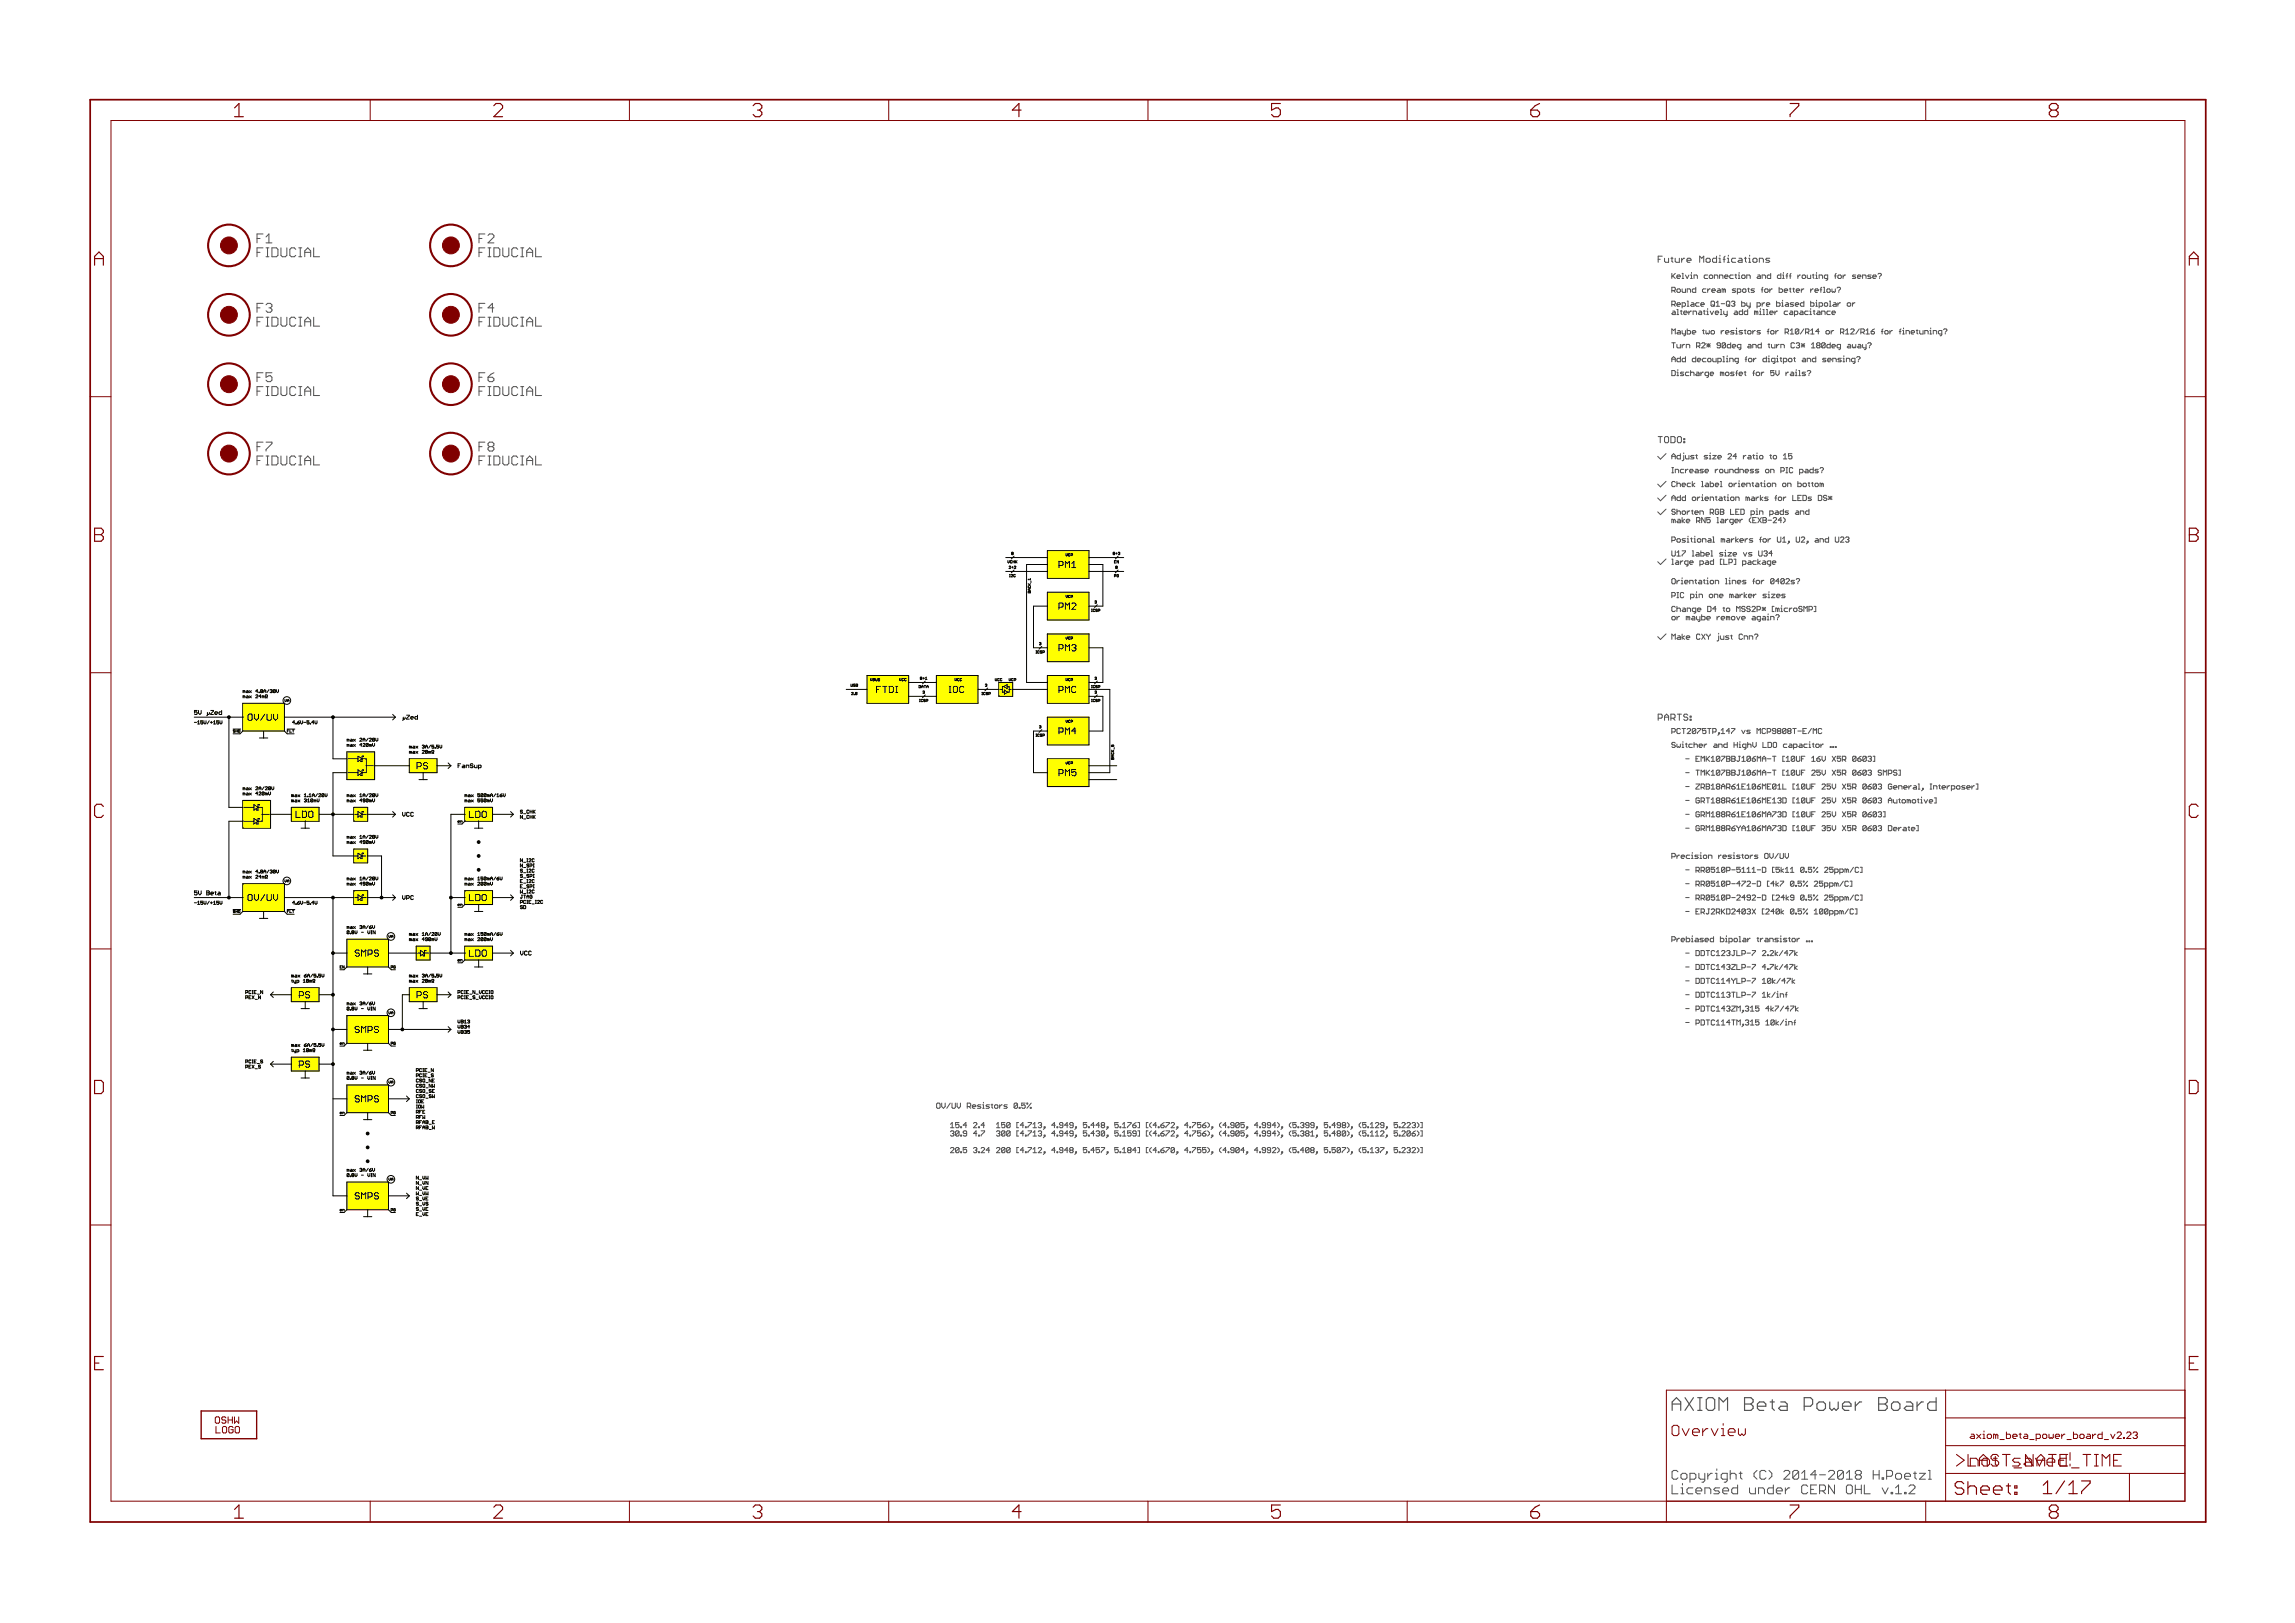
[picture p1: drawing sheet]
<svg xmlns="http://www.w3.org/2000/svg" width="420mm" height="297mm" viewBox="0 0 420 297" stroke-linecap="round" stroke-linejoin="round" font-family="sans-serif">
<defs><g id="words">
<g font-size="3.7" fill="#800000">
<text x="42.9" y="21.4">1</text>
<text x="90.3" y="21.4">2</text>
<text x="137.8" y="21.4">3</text>
<text x="185.3" y="21.4">4</text>
<text x="232.7" y="21.4">5</text>
<text x="280.2" y="21.4">6</text>
<text x="327.6" y="21.4">7</text>
<text x="375.1" y="21.4">8</text>
<text x="17.2" y="48.6">A</text>
<text x="400.7" y="48.6">A</text>
<text x="17.2" y="99.2">B</text>
<text x="400.7" y="99.2">B</text>
<text x="17.1" y="149.7">C</text>
<text x="400.6" y="149.7">C</text>
<text x="17" y="200.2">D</text>
<text x="400.5" y="200.2">D</text>
<text x="17.3" y="250.8">E</text>
<text x="400.7" y="250.8">E</text>
<text x="42.9" y="277.9">1</text>
<text x="90.3" y="277.9">2</text>
<text x="137.8" y="277.9">3</text>
<text x="185.3" y="277.9">4</text>
<text x="232.7" y="277.9">5</text>
<text x="280.2" y="277.9">6</text>
<text x="327.6" y="277.9">7</text>
<text x="375.1" y="277.9">8</text>
</g>
<text font-size="3.6" fill="#505050" x="306" y="258.2">AXIOM Beta Power Board</text>
<text font-size="3.6" fill="#800000" x="374" y="273.5">1/17</text>
<text font-size="3.2" fill="#800000" x="360.6" y="268.4">not saved!</text>
<text font-size="2.9" fill="#800000" x="306" y="262.8">Overview</text>
<g font-size="2.5" fill="#505050">
<text x="47" y="47.1">FIDUCIAL</text>
<text x="47" y="44.5">F1</text>
<text x="87.6" y="47.1">FIDUCIAL</text>
<text x="87.6" y="44.5">F2</text>
<text x="47" y="59.8">FIDUCIAL</text>
<text x="47" y="57.2">F3</text>
<text x="87.6" y="59.8">FIDUCIAL</text>
<text x="87.6" y="57.2">F4</text>
<text x="47" y="69.9">F5</text>
<text x="87.6" y="69.9">F6</text>
<text x="47" y="72.5">FIDUCIAL</text>
<text x="87.6" y="72.5">FIDUCIAL</text>
<text x="47" y="82.6">F7</text>
<text x="87.6" y="82.6">F8</text>
<text x="47" y="85.2">FIDUCIAL</text>
<text x="87.6" y="85.2">FIDUCIAL</text>
<text x="306" y="270.8">Copyright (C) 2014-2018 H.Poetzl</text>
<text x="306" y="273.5">Licensed under CERN OHL v.1.2</text>
</g>
<g font-size="1.8" fill="#505050">
<text x="303.5" y="48.1">Future Modifications</text>
<text x="303.5" y="81.1">TODO:</text>
<text x="303.5" y="131.9">PARTS:</text>
</g>
<g font-size="1.8">
<text x="193.7" y="104">PM1</text>
<text x="193.7" y="111.6">PM2</text>
<text x="193.7" y="119.2">PM3</text>
<text x="45.4" y="131.9">OV/UV</text>
<text x="160.6" y="126.8">FTDI</text>
<text x="173.7" y="126.8">IOC</text>
<text x="193.6" y="126.8">PMC</text>
<text x="193.7" y="134.4">PM4</text>
<text x="76.4" y="140.8">PS</text>
<text x="193.7" y="142.1">PM5</text>
<text x="54" y="149.7">LDO</text>
<text x="85.7" y="149.7">LDO</text>
<text x="45.4" y="164.9">OV/UV</text>
<text x="85.7" y="164.9">LDO</text>
<text x="64.9" y="175.1">SMPS</text>
<text x="85.7" y="175.1">LDO</text>
<text x="54.8" y="182.7">PS</text>
<text x="76.4" y="182.7">PS</text>
<text x="64.9" y="189">SMPS</text>
<text x="54.8" y="195.4">PS</text>
<text x="64.9" y="201.7">SMPS</text>
<text x="64.9" y="219.5">SMPS</text>
</g>
<g font-size="1.8" fill="#800000">
<text x="39.4" y="260.5">OSHW</text>
<text x="39.5" y="262.3">LOGO</text>
<text x="360.6" y="263.3">axiom_beta_power_board_v2.23</text>
</g>
<g font-size="1.4" fill="#505050">
<text x="306" y="51">Kelvin connection and diff routing for sense?</text>
<text x="306" y="53.5">Round cream spots for better reflow?</text>
<text x="306" y="56.1">Replace Q1-Q3 by pre biased bipolar or</text>
<text x="306" y="57.6">alternatively add miller capacitance</text>
<text x="306" y="61.2">Maybe two resistors for R10/R14 or R12/R16 for finetuning?</text>
<text x="306" y="63.7">Turn R2* 90deg and turn C3* 180deg away?</text>
<text x="306" y="66.2">Add decoupling for digitpot and sensing?</text>
<text x="306" y="68.8">Discharge mosfet for 5V rails?</text>
<text x="306" y="86.6">Increase roundness on PIC pads?</text>
<text x="306" y="89.1">Check label orientation on bottom</text>
<text x="306" y="84">Adjust size 24 ratio to 15</text>
<text x="306" y="91.6">Add orientation marks for LEDs DS*</text>
<text x="306" y="94.2">Shorten RGB LED pin pads and</text>
<text x="306" y="95.7">make RN5 larger (EXB-24)</text>
<text x="306" y="99.3">Positional markers for U1, U2, and U23</text>
<text x="306" y="101.8">U17 label size vs U34</text>
<text x="306" y="103.3">large pad [LP] package</text>
<text x="306" y="106.9">Orientation lines for 0402s?</text>
<text x="306" y="109.4">PIC pin one marker sizes</text>
<text x="306" y="112">Change D4 to MSS2P* [microSMP]</text>
<text x="306" y="113.5">or maybe remove again?</text>
<text x="306" y="117">Make CXY just Cnn?</text>
<text x="306" y="134.3">PCT2075TP,147 vs MCP9808T-E/MC</text>
<text x="306" y="136.8">Switcher and HighV LDO capacitor ...</text>
<text x="308.6" y="139.4">- EMK107BBJ106MA-T [10UF 16V X5R 0603]</text>
<text x="308.6" y="141.9">- TMK107BBJ106MA-T [10UF 25V X5R 0603 SMPS]</text>
<text x="308.6" y="149.5">- GRM188R61E106MA73D [10UF 25V X5R 0603]</text>
<text x="308.6" y="147">- GRT188R61E106ME13D [10UF 25V X5R 0603 Automotive]</text>
<text x="308.6" y="144.5">- ZRB18AR61E106ME01L [10UF 25V X5R 0603 General, Interposer]</text>
<text x="308.6" y="152.1">- GRM188R6YA106MA73D [10UF 35V X5R 0603 Derate]</text>
<text x="306" y="157.2">Precision resistors OV/UV</text>
<text x="308.6" y="159.7">- RR0510P-5111-D [5k11</text>
<text x="326.8" y="159.7">0.5% 25ppm/C]</text>
<text x="308.6" y="164.8">- RR0510P-2492-D [24k9</text>
<text x="308.6" y="167.3">- ERJ2RKD2403X [240k 0.5% 100ppm/C]</text>
<text x="308.6" y="162.2">- RR0510P-472-D [4k7</text>
<text x="324.9" y="162.2">0.5% 25ppm/C]</text>
<text x="326.8" y="164.8">0.5% 25ppm/C]</text>
<text x="306" y="172.4">Prebiased bipolar transistor ...</text>
<text x="308.6" y="177.5">- DDTC143ZLP-7</text>
<text x="308.6" y="174.9">- DDTC123JLP-7</text>
<text x="320.2" y="174.9">2.2k/47k</text>
<text x="320.8" y="177.5">4.7k/47k</text>
<text x="308.6" y="182.6">- DDTC113TLP-7</text>
<text x="308.6" y="180">- DDTC114YLP-7</text>
<text x="308.6" y="185.1">- PDTC143ZM,315</text>
<text x="320.7" y="182.6">1k/inf</text>
<text x="320.7" y="180">10k/47k</text>
<text x="321.9" y="185.1">4k7/47k</text>
<text x="308.6" y="187.6">- PDTC114TM,315</text>
<text x="321.8" y="187.6">10k/inf</text>
<text x="171.4" y="202.9">OV/UV Resistors 0.5%</text>
<text x="174" y="206.4">15.4</text>
<text x="174" y="208">30.9</text>
<text x="177.6" y="206.4">2.4</text>
<text x="177.6" y="208">4.7</text>
<text x="180.7" y="206.4">150 [4.713, 4.949, 5.448, 5.176] [(4.672, 4.756), (4.905, 4.994), (5.399, 5.498), (5.129, 5.223)]</text>
<text x="180.7" y="208">300 [4.713, 4.949, 5.430, 5.159] [(4.672, 4.756), (4.905, 4.994), (5.381, 5.480), (5.112, 5.206)]</text>
<text x="174" y="211">20.5</text>
<text x="177.6" y="211">3.24</text>
<text x="181.2" y="211">200 [4.712, 4.948, 5.457, 5.184] [(4.670, 4.755), (4.904, 4.992), (5.408, 5.507), (5.137, 5.232)]</text>
</g>
<g font-size="1.1">
<text x="35.6" y="130.8">5V µZed</text>
<text x="73.7" y="131.7">µZed</text>
<text x="83.8" y="140.5">FanSup</text>
<text x="73.7" y="149.4">VCC</text>
<text x="35.6" y="163.8">5V Beta</text>
<text x="73.7" y="164.7">VPC</text>
<text x="95.2" y="174.8">VCC</text>
</g>
<g font-size=".9">
<text x="44.4" y="126.8">max 4.8A/30V</text>
<text x="44.4" y="127.8">max 24mΩ</text>
<text x="35.6" y="132.5">-15V/+15V</text>
<text x="53.7" y="132.5">4.6V-5.4V</text>
<text x="63.5" y="135.7">max 2A/20V</text>
<text x="63.5" y="136.7">max 420mV</text>
<text x="74.9" y="137">max 3A/5.5V</text>
<text x="74.9" y="137.9">max 28mΩ</text>
<text x="44.4" y="144.6">max 2A/20V</text>
<text x="44.4" y="145.5">max 420mV</text>
<text x="53.3" y="145.9">max 1.1A/20V</text>
<text x="53.3" y="146.8">max 310mV</text>
<text x="63.5" y="145.9">max 1A/20V</text>
<text x="63.5" y="146.8">max 490mV</text>
<text x="85.1" y="145.9">max 500mA/16V</text>
<text x="85.1" y="146.8">max 550mV</text>
<text x="95.2" y="148.9">S_CHK</text>
<text x="95.2" y="149.8">N_CHK</text>
<text x="63.5" y="153.5">max 1A/20V</text>
<text x="63.5" y="154.4">max 490mV</text>
<text x="44.4" y="159.8">max 4.8A/30V</text>
<text x="44.4" y="160.8">max 24mΩ</text>
<text x="63.5" y="161.1">max 1A/20V</text>
<text x="85.1" y="161.1">max 150mA/6V</text>
<text x="95.2" y="157.8">N_I2C</text>
<text x="95.2" y="158.7">N_SPI</text>
<text x="95.2" y="159.7">S_I2C</text>
<text x="95.2" y="160.6">S_SPI</text>
<text x="95.2" y="161.6">E_I2C</text>
<text x="35.6" y="165.5">-15V/+15V</text>
<text x="53.7" y="165.5">4.6V-5.4V</text>
<text x="63.5" y="162.1">max 490mV</text>
<text x="85.1" y="162.1">max 200mV</text>
<text x="95.2" y="162.5">E_SPI</text>
<text x="95.2" y="163.5">W_I2C</text>
<text x="95.2" y="164.4">JTAG</text>
<text x="95.2" y="165.4">PCIE_I2C</text>
<text x="95.2" y="166.3">SD</text>
<text x="63.5" y="170">max 3A/6V</text>
<text x="63.5" y="170.9">0.8V - VIN</text>
<text x="74.9" y="171.3">max 1A/20V</text>
<text x="74.9" y="172.2">max 490mV</text>
<text x="85.1" y="171.3">max 150mA/6V</text>
<text x="85.1" y="172.2">max 200mV</text>
<text x="53.3" y="178.9">max 6A/5.5V</text>
<text x="53.3" y="179.8">typ 18mΩ</text>
<text x="74.9" y="178.9">max 3A/5.5V</text>
<text x="74.9" y="179.8">max 28mΩ</text>
<text x="45.2" y="181.9">PCIE_N</text>
<text x="45.2" y="182.9">PEX_N</text>
<text x="63.5" y="184">max 3A/6V</text>
<text x="63.5" y="184.9">0.8V - VIN</text>
<text x="83.8" y="181.9">PCIE_N_VCCIO</text>
<text x="83.8" y="182.8">PCIE_S_VCCIO</text>
<text x="53.3" y="191.6">max 6A/5.5V</text>
<text x="83.8" y="187.3">VB13</text>
<text x="83.8" y="188.2">VB34</text>
<text x="83.8" y="189.2">VB35</text>
<text x="45.3" y="194.6">PCIE_S</text>
<text x="45.3" y="195.6">PEX_S</text>
<text x="53.3" y="192.5">typ 18mΩ</text>
<text x="63.5" y="196.7">max 3A/6V</text>
<text x="63.5" y="197.6">0.8V - VIN</text>
<text x="76.2" y="196.2">PCIE_N</text>
<text x="76.2" y="197.1">PCIE_S</text>
<text x="76.2" y="198.1">CSO_NE</text>
<text x="76.2" y="199">CSO_NW</text>
<text x="76.2" y="200">CSO_SE</text>
<text x="76.2" y="200.9">CSO_SW</text>
<text x="76.2" y="201.9">IOE</text>
<text x="76.2" y="202.8">IOW</text>
<text x="76.2" y="203.8">RFE</text>
<text x="76.2" y="204.7">RFW</text>
<text x="76.2" y="205.7">RFAB_E</text>
<text x="76.2" y="206.6">RFAB_W</text>
<text x="63.5" y="214.4">max 3A/6V</text>
<text x="63.5" y="215.4">0.8V - VIN</text>
<text x="76.2" y="215.8">N_VW</text>
<text x="76.2" y="216.8">N_VN</text>
<text x="76.2" y="217.8">N_VE</text>
<text x="76.2" y="218.7">W_VW</text>
<text x="76.2" y="219.7">S_VE</text>
<text x="76.2" y="220.6">S_VS</text>
<text x="76.2" y="221.6">S_VE</text>
<text x="76.2" y="222.5">E_VE</text>
</g>
<g font-size=".7">
<text x="185.2" y="101.5">8</text>
<text x="195.1" y="101.8">VCP</text>
<text x="203.7" y="101.5">8+3</text>
<text x="184.4" y="103.1">VCHK</text>
<text x="184.7" y="104.1">2+2</text>
<text x="184.8" y="105.6">I2C</text>
<text x="204" y="103.1">EN</text>
<text x="204" y="105.6">PG</text>
<text x="204.2" y="104.1">8</text>
<text x="188.7" y="108.5" transform="rotate(-90 188.7 108.5)">BACK_1</text>
<text x="195.1" y="109.4">VCP</text>
<text x="199.9" y="112">ICSP</text>
<text x="200.4" y="110.4">3</text>
<text x="189.7" y="119.6">ICSP</text>
<text x="190.3" y="118.1">3</text>
<text x="195.1" y="117">VCP</text>
<text x="155.7" y="125.7">USB</text>
<text x="159.3" y="124.7">VBUS</text>
<text x="164.6" y="124.7">VCC</text>
<text x="168.2" y="125.9">DATA</text>
<text x="168.4" y="124.4">8+1</text>
<text x="174.8" y="124.7">VCC</text>
<text x="180.4" y="125.7">3</text>
<text x="182.1" y="124.7">VCC</text>
<text x="184.7" y="124.7">VCP</text>
<text x="195.1" y="124.7">VCP</text>
<text x="199.9" y="125.9">ICSP</text>
<text x="200.4" y="124.4">3</text>
<text x="52.1" y="128.5">VA</text>
<text x="155.9" y="127.2">2.0</text>
<text x="168.4" y="128.5">ICSP</text>
<text x="168.9" y="126.9">3</text>
<text x="179.8" y="127.2">ICSP</text>
<text x="199.9" y="128.5">ICSP</text>
<text x="200.4" y="126.9">3</text>
<text x="42.7" y="134.1">SHD</text>
<text x="52.8" y="134.1">FLT</text>
<text x="189.7" y="134.8">ICSP</text>
<text x="190.3" y="133.3">3</text>
<text x="195.1" y="132.3">VCP</text>
<text x="195.1" y="139.9">VCP</text>
<text x="203.9" y="139" transform="rotate(-90 203.9 139)">BACK_5</text>
<text x="83.8" y="150.6">en</text>
<text x="52.1" y="161.5">VA</text>
<text x="42.7" y="167.1">SHD</text>
<text x="52.8" y="167.1">FLT</text>
<text x="83.8" y="165.8">en</text>
<text x="71.1" y="171.6">VA</text>
<text x="62.2" y="177.2">EN</text>
<text x="71.5" y="177.2">PG</text>
<text x="83.8" y="176">en</text>
<text x="71.1" y="185.6">VA</text>
<text x="62.2" y="191.2">en</text>
<text x="71.5" y="191.2">PG</text>
<text x="62.2" y="203.9">en</text>
<text x="71.1" y="198.3">VA</text>
<text x="71.5" y="203.9">PG</text>
<text x="62.2" y="221.7">en</text>
<text x="71.1" y="216.1">VA</text>
<text x="71.5" y="221.7">PG</text>
</g>
</g></defs>
<path d="M351.7 256.6h.4M354.5 255.8v2.3h-1.2l-.4-.4v-.7l.4-.4h1.2" fill="none" stroke="#505050" stroke-width=".21"/>
<g fill="none" stroke="#505050" stroke-width=".18">
<path d="M322.1 47.3h.5l.2 .2v.5M324 47.3h-.6l-.1 .2 .7 .3-.2 .2h-.5M332 56.9h.3M332.1 56.8v.6l.2 .2M332.7 56.9h.4l.1 .2v.5h-.5l-.1-.2 .1-.1h.5M333.2 53h.3M333.5 57.6v-.7h.5l.1 .2v.5M333.5 52.6l-.1 .1v.8M333.8 52.6h.2v.9M333.8 53.5h.3M334.6 52.9h.3l.2 .1v.4l-.2 .1h-.3l-.1-.1v-.4zM334.9 55.1h.2v.9"/>
<path d="M334.9 56h.3M335.1 56.9h-.5l-.1 .2v.3l.1 .2h.5M335.4 52.9v.5l.1 .1 .2-.1 .2 .1 .1-.1v-.5M335.4 57.3h.6l-.1-.4h-.4l-.1 .2v.3l.1 .2h.4M335.7 55.4h.3l.2 .2v.4h-.5l-.2-.1 .2-.2h.5M336.3 52.7l.2-.1h.3l.2 .1-.4 .5M336.5 55.4v.6M336.6 53.4v.1M337 55.4h-.2l-.3 .3M338.3 55.4h.4l.1 .2v.3l-.1 .1h-.4l-.1-.1v-.3zM339.1 55.4v.6M339.6 55.4h-.2l-.3 .3"/>
<path d="M339.7 50.3h-.4l-.2 .2 .6 .3-.1 .2h-.5M340.1 50.7h.6l-.2-.4h-.3l-.1 .2v.3l.1 .2h.3M341 51v-.7h.5l.1 .2v.5M342.6 50.3h-.5l-.2 .2 .7 .3-.2 .2h-.5M342.9 50.7h.6l-.2-.4h-.3l-.1 .2v.3l.1 .2h.3M343.8 50.2l.2-.2h.3l.1 .2-.3 .5M344.1 50.8v.2M327.9 68.1h.3l.2 .2v.4h-.5l-.2-.1 .2-.2h.5M328.7 68.1h.1v.6M328.7 68.7h.3M328.8 67.6v.2M329.3 67.8h.2v.9"/>
<path d="M329.3 68.7h.3M330.6 68.1h-.5l-.2 .2 .2 .1h.3l.2 .2-.2 .1h-.5M330.9 68l.1-.2 .5 .2-.3 .4M331.2 68.6v.1M335.5 65.6h.5l.2 .1v.5M337.1 65.6h-.5l-.1 .1 .1 .2h.4l.1 .2-.1 .1h-.5M337.4 65.6h.2v.6M337.4 66.2h.3M337.6 65.1v.2M338 66.2v-.6h.5l.2 .1v.5M338.3 63h.4l.1 .2v.5h-.5l-.1-.2 .1-.1h.5M339.1 63v.5l.2 .2 .1-.2 .2 .2 .1-.2v-.5"/>
<path d="M339.6 66.2h-.5l-.1-.1v-.4l.1-.1h.5v.8l-.3 .1M339.9 65.4l.2-.1h.3l.1 .1-.3 .5M340.2 63h.3l.2 .2v.5h-.5l-.1-.2 .1-.1h.5M340.2 66.1v.1M341 63v.5l.1 .2h.5M341.6 63v.8l-.3 .2M341.9 62.9l.2-.2 .5 .2-.4 .5M342.2 63.5v.2M349 60.5h.4l.2 .2v.4M349.9 60.8h.6l-.1-.3h-.4l-.1 .2v.3l.1 .1h.4M350.8 60.5h.3M351 60.3v.7l.1 .1"/>
<path d="M351.5 60.5v.5l.1 .1h.5v-.6M352.4 61.1v-.6h.4l.2 .2v.4M353.3 60.5h.2v.6M353.3 61.1h.3M353.5 60v.2M353.9 61.1v-.6h.5l.2 .2v.4M355.5 61.1h-.5l-.1-.1v-.3l.1-.2h.5v.8l-.3 .1M355.8 60.3l.2-.1h.3l.1 .1-.3 .5M356.1 61v.1M305 93.2l-1 1-.5-.5M305 90.6l-1 1.1-.5-.6M305 88.1l-1 1-.5-.5"/>
<path d="M305 83l-1 1-.5-.5M324 83.4h.3M324.2 83.8l.1 .2M324.8 83.4h.3l.1 .1-.1 .5h-.3l-.2-.2zM325.2 94.9l-.6 .8h.6M326.2 95.2h-.6l.4-.5v1M326.5 94.7l.3 .3v.4l-.3 .3M326.5 83.4l.3-.4v1M326.5 84h.6M328.1 83h-.7v.5l.3-.1 .4 .1v.3l-.2 .2h-.3l-.2-.2M328.8 93.5h.3l.2 .2v.4h-.5l-.1-.1 .1-.2h.5M329.5 85.9h.4l.2 .2v.3l-.2 .1h-.4"/>
<path d="M329.6 94.1v-.6h.5l.1 .2v.4M330.6 85.9h.3l.1 .2v.4h-.4l-.2-.1 .2-.2h.4M330.6 88.4l.1 .2-.1 .5M331 88.4h.3M331.2 88.3v.6l.1 .2M331.2 93.2v.9h-.5l-.1-.4 .1-.2h.5M331.6 88.4h.4M331.8 88.3v.6l.2 .2M332 85.6v.9h-.5l-.2-.1v-.3l.2-.2h.5M332.4 88.4h.3l.2 .2-.2 .5h-.3l-.1-.2zM332.9 85.9h-.5l-.1 .2 .1 .1h.3l.2 .2-.2 .1h-.4M332.9 90.7h.5l.1 .1v.6l-.1 .2h-.5z"/>
<path d="M333.2 85.7l.2-.1h.3l.1 .1-.3 .5M333.5 88.6l.2-.2 .1 .2v.5M333.5 86.4v.1M333.5 88.6v.5M333.5 88.6l-.3-.2v.7M334.5 90.8l-.2-.1h-.3l-.2 .1 .2 .3 .5 .2-.2 .3h-.3l-.2-.2M334.8 91.1h.6M334.8 90.8l.6 .6M334.8 98.3v.9h-.5l-.2-.1v-.4l.2-.1h.5M335.1 90.8v.6M335.4 90.8l-.6 .6M336 98.3v.8l.2 .1h.3l.1-.1v-.8"/>
<path d="M337 98.4l.1-.1h.3l.2 .1-.6 .8h.6M337.9 98.4l.1-.1h.3l.2 .1-.2 .3M338.2 98.7h.1M338.3 98.7l.2 .2-.2 .3h-.3l-.1-.1M305 116l-1 1-.5-.5M305 102.3l-1 1-.5-.5M320.3 116.4h.4l.2 .1v.5M321.2 116.2l.2-.1h.3l.1 .1-.3 .5M321.5 116.8v.2M322 100.8v.8l.1 .2M322.6 100.8v.8l-.1 .2M322.7 102.7h.4l.1 .1v.5h-.5"/>
<path d="M322.7 103h.5M322.9 101l.2-.2h.3l.1 .2-.1 .3M323.2 101.3h.2M323.4 101.3l.1 .2-.1 .3h-.3l-.2-.2M323.7 109.4h.3M324.2 103.3h-.5l-.2-.2v-.3l.2-.1h.5v.7l-.4 .2M324.2 112.8h.4l.2 .2v.5M324.3 108.8h.7l-.7 .6h.7M324.5 101.3h-.7l.5-.5v1M324.5 103h.6l-.1-.3h-.4l-.1 .1v.3l.1 .2h.4M325.2 109.1h.7l-.2-.3-.5 .1v.3l.2 .2h.3M325.4 113.3v.2"/>
<path d="M325.7 112.7l-.3 .4M326 106.1l.2-.2h.3l.2 .2M326 106.7l.7-.6v.6l-.2 .1h-.3zM326.8 108.8h-.5l-.1 .1 .1 .2h.4l.1 .1-.1 .2h-.5M327 106.1l.1-.2h.3l.2 .2v.1l-.6 .6h.6M328.5 106.2h-.4l-.2 .2 .2 .1h.3l.1 .2-.1 .1h-.5M328.8 106.1l.2-.2h.3l.2 .2-.4 .4M329.1 106.7v.1M330.6 111.3l.3-.3v.9M331.2 111.6h.4l.2-.2v-.3l-.2-.1h-.4v.9M332.1 111h.3v.9h-.3M332 134.3v-1l.3 .3 .3-.3v1"/>
<path d="M332.6 136.2h.3l.2 .1v.4l-.2 .1h-.3M333.4 136.2v.6M333.5 133.5l-.1-.2h-.4l-.1 .2v.6l.1 .2h.4l.1-.2M333.8 136.2l-.4 .3M335.1 136.7h.1v.1h-.1zM335.5 136.7h.2v.1h-.2zM336 136.7h.2v.1h-.2zM340.7 138.4l-.6 .5h.5l.1 .3-.1 .1h-.3l-.2-.1M341.7 138.6v.6l-.2 .1-.5-.1M341.7 138.6l-.2-.2-.5 .2v.6M341.7 138.6l-.7 .6M342 138.6l.1-.2h.4l.1 .2-.1 .3"/>
<path d="M342.3 138.9h.2M342.5 138.9l.1 .1-.1 .3h-.4l-.1-.1M342.9 138.4h.3v.9h-.3M324.6 156.2v.6l-.3 .3M325.6 156.2l-.7 .9M325.9 156.2v.8l.1 .1h.3l.2-.1v-.8M326.8 156.2v.6l.3 .3 .3-.3v-.6M338.2 159l.2 .2v.5M339.3 158.7l-.6 1M340.3 158.9l-.2-.2h-.3l-.2 .2v.6l.2 .2h.3l.2-.2M340.6 158.7h.3v1h-.3M343.4 148.6l.1 .1"/>
<path d="M343.5 148.7v.7l-.1 .1M343.5 148.7l-.6 .7M343.9 148.7l.1-.1h.3l.2 .1-.2 .3M344.2 149h.1M344.3 149l.2 .2-.2 .3h-.3l-.1-.1M344.8 148.6h.3v.9h-.3M344.8 141.9v-1l.3 .4 .3-.4v1M345.7 141.6h.5l.2-.2v-.3l-.2-.2h-.5v1M347.3 141.1l-.2-.2h-.3l-.2 .2 .2 .3h.3l.2 .2-.2 .3h-.3l-.2-.2M347.6 140.9h.3v1h-.3M348.5 151.4h.3l.2 .2v.4h-.5M348.5 151.7h.5"/>
<path d="M349.3 151.4h.3M349.5 151.3v.6l.1 .1M349.9 151.7h.7l-.2-.3h-.3l-.2 .2v.3l.2 .1h.3M350.9 151.1h.3v.9h-.3M351.6 146.3h.2v.7M351.6 147h.4M351.8 145.9v.1M352.3 146.3l.3 .7 .3-.7M353.2 146.6h.6l-.1-.3h-.3l-.2 .2v.3l.2 .2h.3M354.1 146h.4v1h-.4M356.8 143.8h.2M357.3 144.4h.4l.2-.1v-.3l-.2-.2h-.4v.9"/>
<path d="M358.2 144l.2-.2h.3l.1 .2v.3l-.1 .1h-.3l-.2-.1zM359.7 143.8h-.4l-.2 .2 .2 .1h.3l.1 .2-.1 .1h-.5M360.1 144.1h.6l-.2-.3h-.3l-.1 .2v.3l.1 .1h.3M361 143.8v.6M361.5 143.8l-.5 .3M361.8 143.5h.3v.9h-.3M319.8 174.4h.7M326.1 164.3h.6M327.2 179h.6l-.6 1M327.3 174.4h-.6l.5-.4v.9M327.6 176.5h.7l-.7 .9M327.6 174h.7l-.7 .9"/>
<path d="M328.1 179v1M328.2 171.7h.3l.2 .2v.3l-.2 .2h-.3l-.1-.2v-.3zM328.6 174v.9M328.6 176.5v.9M328.6 179.3l-.5 .4 .5 .3M329 171.7v.7M329 176.8l-.4 .3 .4 .3M329 174.3l-.4 .3 .4 .3M329.5 171.7l-.5 .3M330.7 172.2h.2v.2h-.2zM331.2 172.2h.1v.2h-.1zM331.6 172.2h.2v.2h-.2z"/>
<path d="M336.4 161.6l.1 .1v.5M337.5 161.3l-.7 .9M338.2 164.1l.2 .2v.4M338.4 166.3l-.6 1M338.4 161.4l-.2-.1h-.3l-.1 .1v.7l.1 .1h.3l.2-.1M338.7 161.3h.3v.9h-.3M339.3 163.8l-.6 .9M339.3 166.5l-.1-.2h-.3l-.2 .2v.6l.2 .2h.3l.1-.2M339.6 166.3h.4v1h-.4M340.3 164l-.2-.2h-.3l-.2 .2v.6l.2 .1h.3l.2-.1M340.6 163.8h.3v.9h-.3M321.4 184.1h.6"/>
<path d="M321.4 186.7h.6M321.7 187l-.3 .1M325.3 181.9h.2v.6M325.3 182.5h.3M325.5 181.4v.2M325.9 182.5v-.6h.5l.1 .2v.4M326.9 182.1h.3M327.2 181.6l-.2 .1v.8M327.5 187.6v-.6h.5l.1 .1v.5M327.8 184.1h.6v.2l-.6 .6M328.4 187.1h.3M328.7 186.7l-.1 .1v.8"/>
<path d="M328.7 184.1v1M329.2 184.4l-.5 .3 .5 .4M179.6 207h.7v.1l-.7 .7M180.6 210.5h.6M187 201.9h.7M187.4 202.2l.3 .2v.3l-.2 .1h-.3M188 201.9h.2v.2h-.2zM188.6 202.7h.2v.1h-.2zM188.8 201.9l-.8 .9M249.5 210.5l.3-.2 .3 .2-.2 .5h-.3M249.5 210h.6M250.1 205.4h-.6v.5l.4-.1 .2 .4-.2 .2h-.3l-.1-.2"/>
<path d="M250.1 207h-.6v.5l.4-.2 .2 .5-.2 .1h-.3l-.1-.1M250.4 206.2h.1v.2h-.1zM250.4 207.8h.1v.1h-.1zM250.4 210.8h.1v.2h-.1zM250.9 206.4h.6M250.9 205.8l.3-.4v1M250.9 207.3l.3-.3v.9M250.9 210.3l.3-.3v1M250.9 207.9h.6M250.9 211h.6M251.8 205.6l.2-.2h.3l.1 .2v.2l-.6 .6h.6M251.8 210.2l.2-.2h.3l.1 .2-.1 .3"/>
<path d="M251.8 207.9h.6M251.8 207.3l.3-.3v.9M252.1 210.5h.2M252.3 210.5l.1 .2-.1 .3h-.3l-.2-.2M252.7 207.1l.2-.1h.3l.2 .1v.2l-.7 .6h.7M252.7 210h.7v.2l-.7 .6v.2M253.4 205.9h-.5l-.2-.1 .2-.4h.3l.2 .2v.6l-.2 .2h-.3l-.2-.2M253.8 206.2h.2v.2h-.2zM253.8 207.8h.2v.1h-.2zM253.8 210.8h.2v.2h-.2zM254 206.4l-.3 .3M254 207.9l-.3 .3"/>
<path d="M254 211l-.3 .3M255.9 205.4h-.7v.5l.3-.1 .4 .1-.2 .5h-.3l-.2-.2M255.9 207h-.7v.5l.3-.2 .4 .2-.2 .4h-.3l-.2-.1M255.9 210h-.7v.5l.3-.2 .4 .2-.2 .5h-.3l-.2-.2M256.2 206.2h.1v.2h-.1zM256.2 207.8h.1v.1h-.1zM256.2 210.8h.1v.2h-.1zM256.6 205.6l.2-.2h.3l.2 .2-.7 .8h.7M256.6 207.1l.2-.1h.3l.2 .1-.7 .8h.7M256.6 210.2l.2-.2h.3l.2 .2-.7 .8h.7M257.6 205.6l.1-.2h.3l.2 .2-.6 .8h.6M257.6 210.2l.1-.2h.3l.2 .2-.2 .3"/>
<path d="M257.9 210.5h.1M258 210.5l.2 .2-.2 .3h-.3l-.1-.2M258.2 207.1v.7l-.2 .1h-.3l-.1-.1M258.2 207.1l-.2-.1h-.3l-.1 .1v.7M258.2 207.1l-.6 .7M258.5 205.6l.2-.2h.3l.1 .2-.1 .3M258.5 207.5h.5l.1 .3-.1 .1h-.3zM258.5 210.2l.2-.2h.3l.1 .2v.1l-.6 .7h.6M258.8 205.9h.2M259 205.9l.1 .2-.1 .3h-.3l-.2-.2M259.1 207l-.6 .5M259.4 205.4l.4 .4v.3l-.4 .3"/>
<path d="M259.4 207l.4 .3v.3l-.4 .3M259.4 210l.4 .3v.4l-.4 .3M260.1 205.4h.3v1h-.3M260.1 207h.3v.9h-.3M260.1 210h.3v1h-.3M347 272.3l.6-.5v1.6M347 273.4h1.1M348.7 270.5l.3 .2h.5M348.7 269.9l.3-.3h.5l.3 .3v.3h-1.1M348.7 273.1h.3v.3h-.3zM349.5 272l.3-.2h.5l.3 .2v.3l-1.1 1.1h1.1M350.3 269.6h.6"/>
<path d="M350.6 269.4v1.1l.3 .2M351.4 269.6h1.1l-1.1 1.1h1.1M353 270.7h.6M353 269.1h.3v1.6"/>
</g>
<g fill="none" stroke="#800000" stroke-width=".18">
<path d="M67.8 18.2v3.9M115.2 18.2v3.9M162.7 18.2v3.9M210.2 18.2v3.9M257.6 18.2v3.9M305.1 18.2v3.9M352.6 18.2v3.9M20.3 22.1h379.7v252.6h-379.7zM16.5 72.6h3.8M400 72.6h3.8M16.5 123.1h3.8M400 123.1h3.8"/>
<path d="M16.5 173.7h3.8M400 173.7h3.8M16.5 224.2h3.8M400 224.2h3.8M356.2 254.4v20.3M356.2 259.5h43.8M400 254.4h-94.9v24.2M67.8 274.7v3.9M115.2 274.7v3.9M162.7 274.7v3.9M210.2 274.7v3.9M257.6 274.7v3.9"/>
<path d="M352.6 274.7v3.9M356.2 269.7h43.8M356.2 264.6h43.8M389.5 262.1h.4l.2 .4-.8 .8h.8M389.8 269.7v5M390.5 262.3l.2-.2h.4l.2 .2-.2 .4M390.9 262.7h.2M391.1 262.7l.2 .2-.2 .4h-.4l-.2-.2"/>
</g>
<g fill="none" stroke="#800000" stroke-width=".19">
<path d="M358.2 266.2l1.4 1.1-1.4 1M377.1 266.2h1.4M377.1 268.3h1.4M379 265.9v1.4M379 267.9v.4M379.2 268.6h1.4M381.3 266.2h1.5M382 266.2v2.1M383.4 266.2h.8M383.4 268.3h.8M383.8 266.2v2.1M384.9 268.3v-2.1l.7 .7 .6-.7v2.1"/>
<path d="M386.9 267.3h.7M388.4 266.2h-1.5v2.1h1.5"/>
</g>
<path d="M359.5 271.5l-.4-.3h-.8l-.4 .3v.4l.4 .4h.8l.4 .4v.4l-.4 .4h-.8l-.4-.4M360.3 271.2v2.3M360.3 272.3l.4-.4h.8l.3 .4v1.2M362.6 272.7h1.6v-.4l-.4-.4h-.8l-.4 .4v.8l.4 .4h.8M365 272.7h1.5v-.4l-.4-.4h-.7l-.4 .4v.8l.4 .4h.7M367.3 271.9h.8M367.7 271.5v1.6l.4 .4M368.9 271.9h.4v.4h-.4zM368.9 273.1h.4v.4h-.4z" fill="none" stroke="#800000" stroke-width=".21"/>
<path d="M16.5 18.2h387.3v260.4h-387.3z" fill="none" stroke="#800000" stroke-width=".32"/>
<g fill="none" stroke="#800000" stroke-width=".38">
<circle cx="41.9" cy="57.6" r="3.8"/>
<circle cx="41.9" cy="44.9" r="3.8"/>
<circle cx="82.5" cy="57.6" r="3.8"/>
<circle cx="82.5" cy="44.9" r="3.8"/>
<circle cx="41.9" cy="70.3" r="3.8"/>
<circle cx="82.5" cy="70.3" r="3.8"/>
<circle cx="41.9" cy="83" r="3.8"/>
<circle cx="82.5" cy="83" r="3.8"/>
</g>
<g fill="#800000" stroke="#800000" stroke-width=".18">
<circle cx="41.9" cy="44.9" r="1.55"/>
<circle cx="41.9" cy="57.6" r="1.55"/>
<circle cx="41.9" cy="70.3" r="1.55"/>
<circle cx="41.9" cy="83" r="1.55"/>
<circle cx="82.5" cy="44.9" r="1.55"/>
<circle cx="82.5" cy="57.6" r="1.55"/>
<circle cx="82.5" cy="70.3" r="1.55"/>
<circle cx="82.5" cy="83" r="1.55"/>
</g>
<path d="M36.8 258.2h10.2v5.1h-10.2z" fill="none" stroke="#800000" stroke-width=".25"/>
<g fill="#ff0" stroke="#ff0" stroke-width=".18">
<path d="M44.4 128.7h7.7v5.1h-7.7z"/>
<path d="M44.4 161.7h7.7v5.1h-7.7z"/>
<path d="M44.4 146.5h5.1v5.1h-5.1z"/>
<path d="M53.3 147.8h5.1v2.5h-5.1z"/>
<path d="M64.8 163h2.5v2.5h-2.5z"/>
<path d="M64.8 147.8h2.5v2.5h-2.5z"/>
<path d="M63.5 185.9h7.6v5h-7.6z"/>
<path d="M63.5 216.3h7.6v5.1h-7.6z"/>
<path d="M63.5 171.9h7.6v5.1h-7.6z"/>
<path d="M76.2 173.2h2.5v2.5h-2.5z"/>
<path d="M85.1 173.2h5.1v2.5h-5.1z"/>
<path d="M85.1 163h5.1v2.5h-5.1z"/>
<path d="M85.1 147.8h5.1v2.5h-5.1z"/>
<path d="M64.8 155.4h2.5v2.5h-2.5z"/>
<path d="M63.5 137.6h5.1v5.1h-5.1z"/>
<path d="M74.9 138.9h5.1v2.5h-5.1z"/>
<path d="M53.3 180.8h5.1v2.5h-5.1z"/>
<path d="M53.3 193.5h5.1v2.5h-5.1z"/>
<path d="M74.9 180.8h5.1v2.5h-5.1z"/>
<path d="M63.5 198.6h7.6v5h-7.6z"/>
<path d="M158.7 123.6h7.6v5.1h-7.6z"/>
<path d="M171.4 123.6h7.6v5.1h-7.6z"/>
<path d="M182.9 124.9h2.5v2.5h-2.5z"/>
<path d="M191.7 123.6h7.7v5.1h-7.7z"/>
<path d="M191.7 116h7.7v5.1h-7.7z"/>
<path d="M191.7 131.3h7.7v5h-7.7z"/>
<path d="M191.7 108.4h7.7v5.1h-7.7z"/>
<path d="M191.7 138.9h7.7v5.1h-7.7z"/>
<path d="M191.7 100.8h7.7v5.1h-7.7z"/>
</g>
<g fill="none" stroke="#000" stroke-width=".18">
<path d="M184.1 102h7.6M184.1 104.6h7.6M185.7 104.3l-.6 .5M185.7 101.8l-.6 .5M190.7 118.3l-.5 .5M191.7 103.3h-3.8v21.6h3.8M191.7 100.8h7.7v5.1h-7.7zM191.7 108.4h7.7v5.1h-7.7zM191.7 116h7.7v5.1h-7.7zM191.7 110.9h-2.5v7.7h2.5M199.4 118.6h2.5v6.3h-2.5M199.4 103.3h2.5v7.6h-2.5"/>
<path d="M199.4 102h6.3M199.4 104.6h6.3M200.9 110.7l-.5 .5M204.7 104.3l-.5 .5M204.7 101.8l-.5 .5M35.6 131.3h8.8M41.9 131.3v16.5h2.5M42.7 133.4h1.4M44.4 133.8v-5.1h7.7v5.1M44.4 133.8h7.7M44.4 133.8l-.5 .5h-1.2M47.5 135.1h1.5"/>
<path d="M48.3 133.8v1.3M52.1 131.3h20.3M52.1 133.8l.5 .5h1.2M52.6 133.4h1.4M61 131.3v7.6h2.5M63.5 137.6h5.1v5.1h-5.1zM63.8 138.9h1.7M65.5 138.4l.8 .5-.8 .5zM66.3 138.9h.8v2.5h-.8M66.5 138.5v-.1h-.2v1h-.3v-.1M71.9 130.7l.5 .6M72.4 131.3l-.5 .5"/>
<path d="M74.9 138.9h5.1v2.5h-5.1zM82 139.6l.5 .5M154.9 126.2h3.8M158.7 123.6h7.6v5.1h-7.6zM166.3 124.9h5.1M166.3 127.4h5.1M169.4 124.7l-.5 .5M169.4 127.2l-.5 .5M171.4 123.6h7.6v5.1h-7.6zM179 126.2h3.9M180.8 125.9l-.5 .5M182.9 124.9h2.5v2.5h-2.5z"/>
<path d="M183.1 126.2h.4M183.7 125.7h-.2v1h.4M183.7 125.7l.7-.4v.7zM183.9 126.3l.6 .4-.6 .4zM184.4 125.7h.4v1h-.3M184.8 126.2h.3M185.4 126.2h6.3M190.7 133.5l-.5 .5M191.7 123.6h7.7v5.1h-7.7zM191.7 133.8h-2.5v7.6h2.5M191.7 131.3h7.7v5h-7.7zM191.7 138.9h7.7v5.1h-7.7z"/>
<path d="M199.4 127.4h2.5v6.4h-2.5M199.4 126.2h3.8v15.2h-3.8M200.9 124.7l-.5 .5M200.9 127.2l-.5 .5M44.4 146.5h5.1v5.1h-5.1zM44.4 150.3h-2.5v14M44.7 147.8h1.8M44.7 150.3h1.8M46.5 147.3l.7 .5-.7 .5zM46.5 149.8l.7 .5-.7 .5zM47.2 147.8h.8v2.5h-.8M47.5 147.4v-.1h-.3v1h-.2v-.2"/>
<path d="M47.5 149.9v-.1h-.3v1h-.2v-.1M48 149h1.3M49.5 149h3.8M53.3 147.8h5.1v2.5h-5.1zM55.1 151.6h1.5M55.9 150.3v1.3M58.4 149h6.4M63.5 141.4h-2.5v15.3h3.8M63.8 141.4h1.7M64.8 147.8h2.5v2.5h-2.5zM64.8 155.4h2.5v2.5h-2.5zM65 149h.5"/>
<path d="M65 156.7h.5M65.5 140.9l.8 .5-.8 .5zM65.5 148.5l.8 .5-.8 .5zM65.5 156.1l.8 .6-.8 .5zM66.3 149h.8M66.3 156.7h.8M66.5 141v-.1h-.2v1h-.3v-.1M66.5 148.7v-.2h-.2v1h-.3v-.1M66.5 156.3v-.2h-.2v1.1h-.3v-.2M67.1 140.1h1.2M67.3 149h5.1M67.3 156.7h2.5v7.6"/>
<path d="M68.6 140.1h6.3M71.9 148.5l.5 .5M72.4 149l-.5 .5M76.7 142.7h1.5M77.5 141.4v1.3M80 140.1h2.5M82.5 140.1l-.5 .6M85.1 147.8h5.1v2.5h-5.1zM85.1 149h-2.6v25.4M85.1 150.3l-.5 .5M86.9 151.6h1.5M87.6 150.3v1.3"/>
<path d="M90.2 149h3.8M93.5 148.5l.5 .5M94 149l-.5 .5M199.4 142.7h5M199.4 140.1h5M35.6 164.3h8.8M42.7 166.5h1.4M44.4 166.8v-5.1h7.7v5.1M44.4 166.8h7.7M44.4 166.8l-.5 .5h-1.2M47.5 168.1h1.5M48.3 166.8v1.3"/>
<path d="M52.1 164.3h12.7M52.1 166.8l.5 .5h1.2M52.6 166.5h1.4M61 164.3v54.6h2.5M61 174.4h2.5M63.5 177v-5.1h7.6v5.1M63.5 177h7.6M63.5 177l-.5 .5h-.8M64.8 163h2.5v2.5h-2.5zM65 164.3h.5M65.5 163.8l.8 .5-.8 .5zM66.3 164.3h.8"/>
<path d="M66.5 163.9v-.1h-.2v1h-.3v-.1M66.5 178.2h1.6M67.3 164.3h5.1M67.3 177v1.2M68.7 170.3v.6l-.4-.6v.6M71.1 174.4h5.1M71.1 177l.5 .5h.8M71.9 163.8l.5 .5M72.4 164.3l-.5 .5M76.2 173.2h2.5v2.5h-2.5zM76.5 174.4h.5M77 173.9l.7 .5-.7 .5z"/>
<path d="M77.7 174.4h.8M78 174.1v-.2h-.3v1h-.2v-.1M78.7 174.4h6.4M82.5 164.3h2.6M85.1 163h5.1v2.5h-5.1zM85.1 173.2h5.1v2.5h-5.1zM85.1 175.7l-.5 .5h-.8M85.1 165.5l-.5 .6h-.8M86.9 166.8h1.5M86.9 177h1.5M87.6 165.5v1.3M87.6 175.7v1.3"/>
<path d="M90.2 164.3h3.8M90.2 174.4h3.8M93.5 163.8l.5 .5M93.5 173.9l.5 .5M94 164.3l-.5 .5M94 174.4l-.5 .5M45 194.4h.3M45 195.3h.3M45.3 194h-.3v.5M45.3 194.9h-.3v.6M49.5 182.1h3.8M49.5 182.1l.5 .5"/>
<path d="M49.5 194.8h3.8M49.5 194.8l.5 .5M50 181.5l-.5 .6M50 194.2l-.5 .6M53.3 180.8h5.1v2.5h-5.1zM53.3 193.5h5.1v2.5h-5.1zM55.1 184.6h1.5M55.1 197.3h1.5M55.9 183.3v1.3M55.9 196v1.3M58.4 182.1h2.6M58.4 194.8h2.6"/>
<path d="M61 188.4h2.5M63.5 190.9v-5h7.6v5M63.5 190.9h7.6M63.5 190.9l-.5 .6h-.8M66.5 192.2h1.6M67.3 190.9v1.3M68.7 184.3v.6l-.4-.6v.6M68.7 197v.6l-.4-.6v.6M71.1 188.4h11.4M71.1 190.9l.5 .6h.8M74.9 180.8h5.1v2.5h-5.1zM74.9 182.1h-1.2v6.3"/>
<path d="M76.7 184.6h1.5M77.5 183.3v1.3M80 182.1h2.5M82 187.9l.5 .5M82 181.5l.5 .6M82.5 188.4l-.5 .5M82.5 182.1l-.5 .5M61 201.1h2.5M63.5 203.6v-5h7.6v5M63.5 203.6h7.6M63.5 203.6l-.5 .6h-.8M66.5 204.9h1.6"/>
<path d="M67.3 203.6v1.3M68.7 214.8v.5l-.4-.5v.5M71.1 218.9h3.8M71.1 201.1h3.8M71.1 203.6l.5 .6h.8M74.4 218.4l.5 .5M74.4 200.6l.5 .5M74.9 218.9l-.5 .5M74.9 201.1l-.5 .5M63.5 221.4v-5.1h7.6v5.1M63.5 221.4h7.6M63.5 221.4l-.5 .5"/>
<path d="M66.5 222.7h1.6M67.3 221.4v1.3M71.1 221.4l.5 .5"/>
<circle cx="52.5" cy="128.2" r=".7"/>
<circle cx="52.5" cy="161.2" r=".7"/>
<circle cx="71.6" cy="171.4" r=".7"/>
<circle cx="71.6" cy="185.4" r=".7"/>
<circle cx="71.6" cy="198.1" r=".7"/>
<circle cx="71.6" cy="215.8" r=".7"/>
</g>
<g fill="#000" stroke="#000" stroke-width=".18">
<circle cx="41.9" cy="131.3" r=".25"/>
<circle cx="61" cy="131.3" r=".25"/>
<circle cx="61" cy="149" r=".25"/>
<circle cx="87.6" cy="159.2" r=".25"/>
<circle cx="87.6" cy="156.7" r=".25"/>
<circle cx="87.6" cy="154.1" r=".25"/>
<circle cx="41.9" cy="164.3" r=".25"/>
<circle cx="61" cy="164.3" r=".25"/>
<circle cx="61" cy="174.4" r=".25"/>
<circle cx="69.8" cy="164.3" r=".25"/>
<circle cx="82.5" cy="164.3" r=".25"/>
<circle cx="82.5" cy="174.4" r=".25"/>
<circle cx="61" cy="188.4" r=".25"/>
<circle cx="61" cy="182.1" r=".25"/>
<circle cx="61" cy="194.8" r=".25"/>
<circle cx="73.7" cy="188.4" r=".25"/>
<circle cx="67.3" cy="212.5" r=".25"/>
<circle cx="67.3" cy="207.5" r=".25"/>
<circle cx="67.3" cy="210" r=".25"/>
</g>
<use href="#words"/>
</svg>
